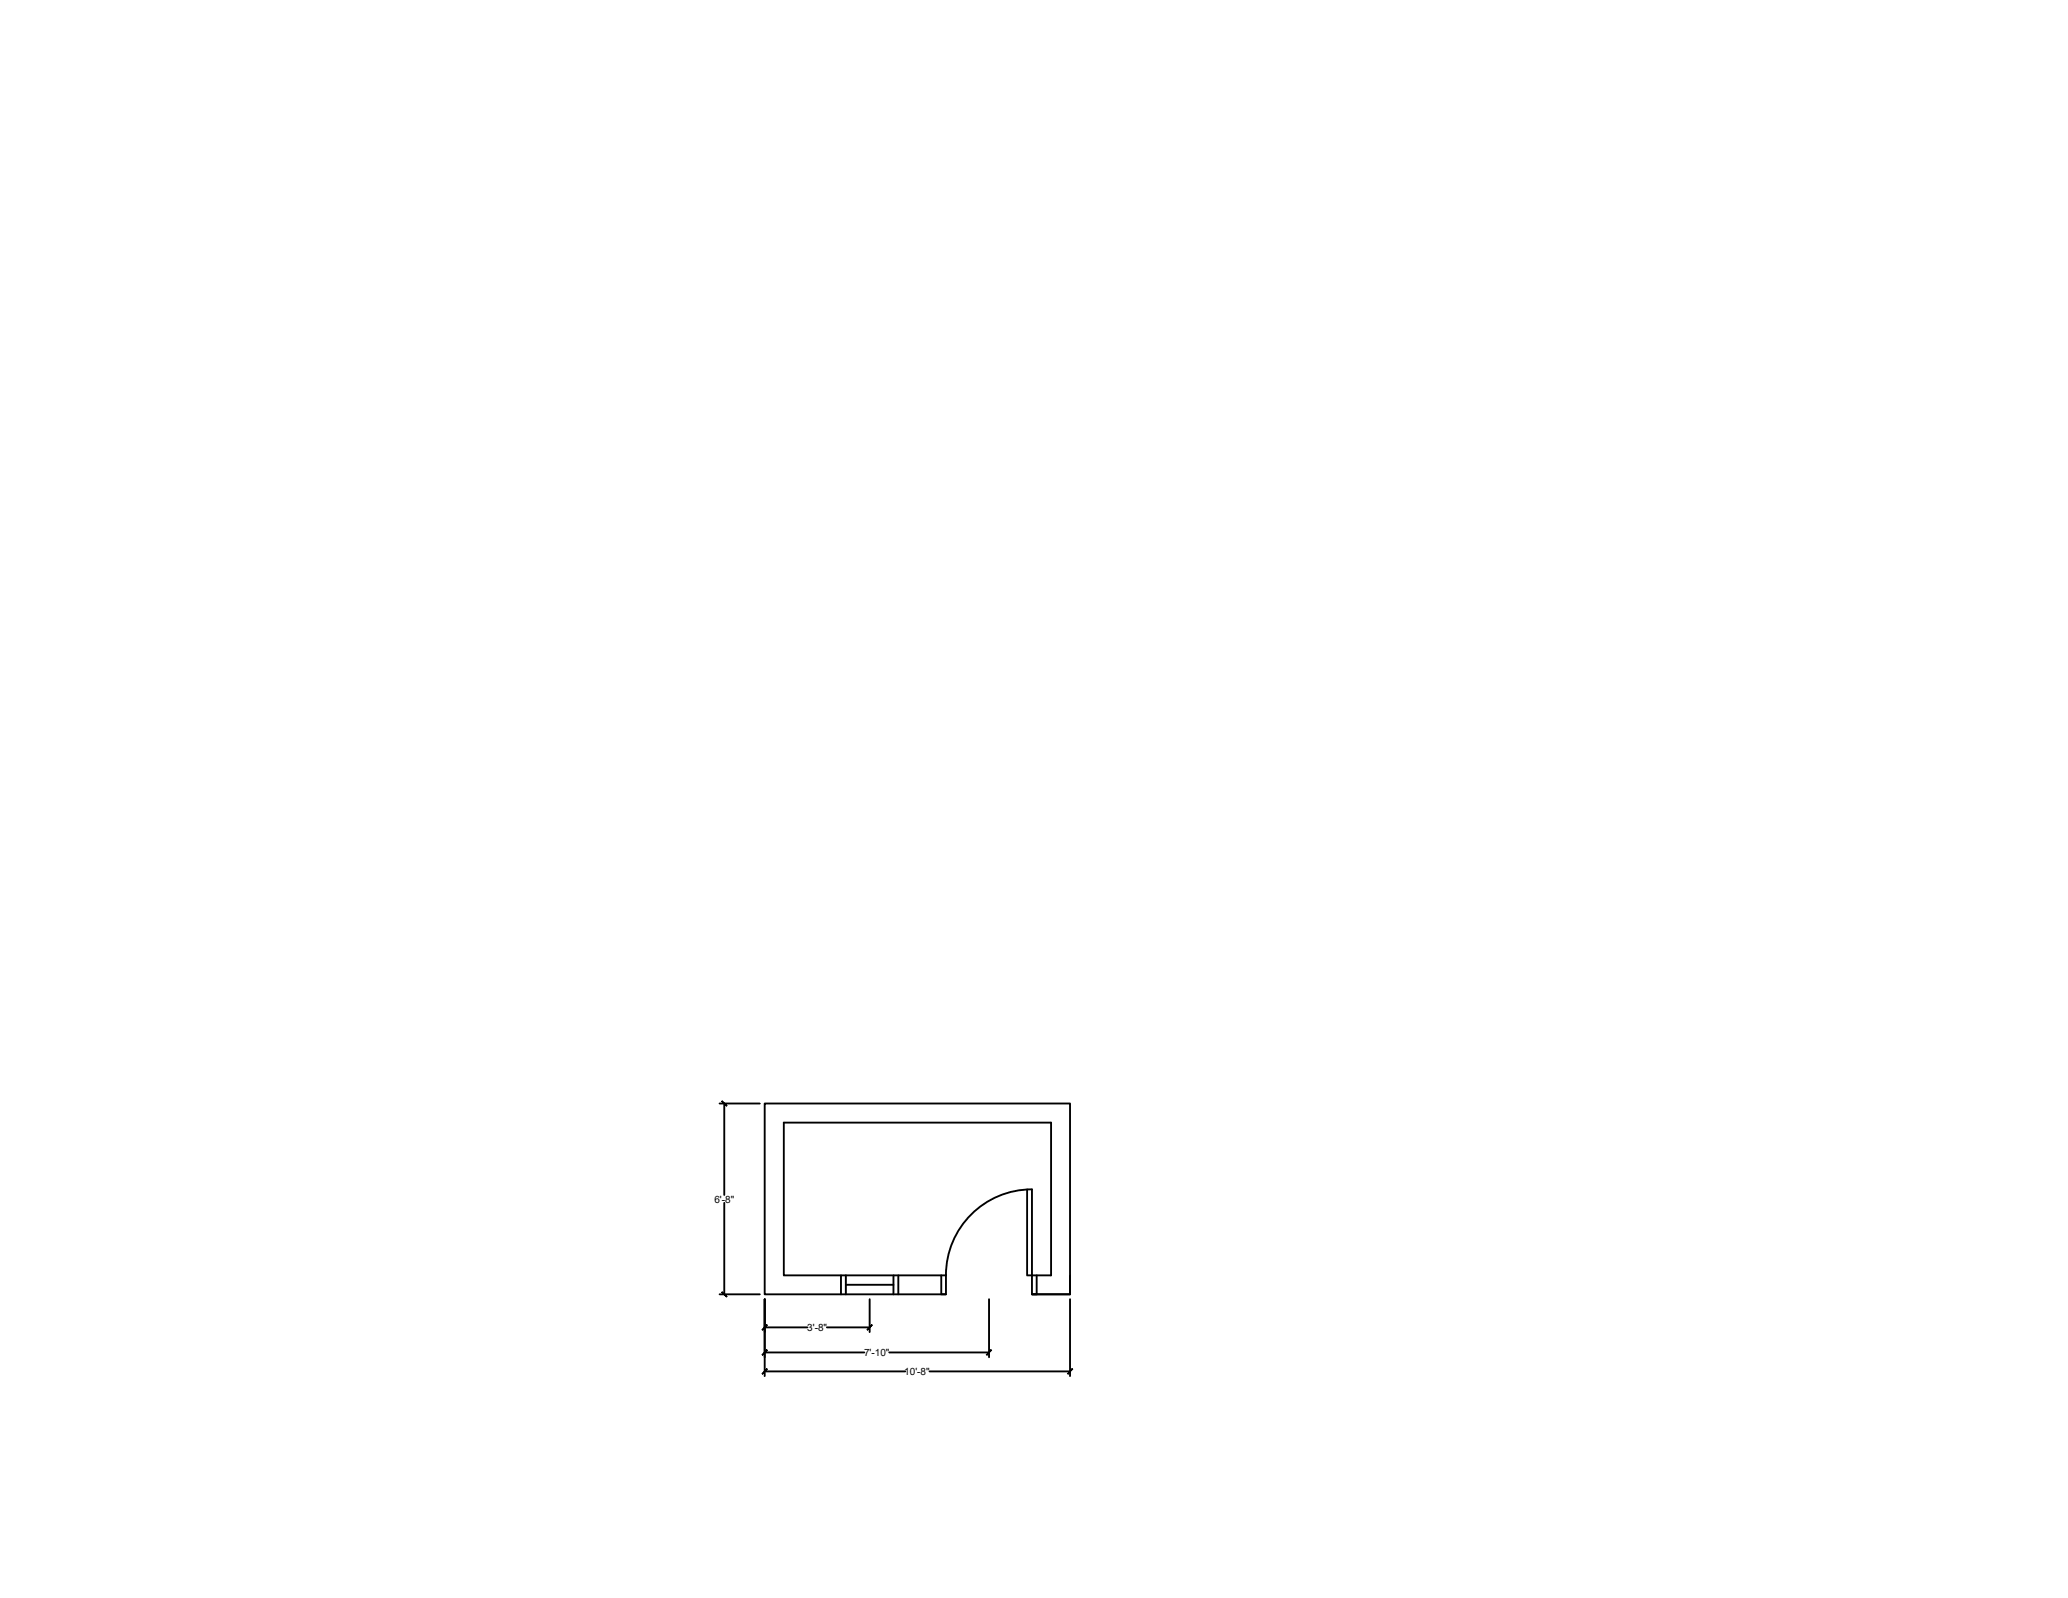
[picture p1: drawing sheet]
<svg xmlns="http://www.w3.org/2000/svg" width="279mm" height="216mm" viewBox="0 0 279 216" stroke-linecap="round" stroke-linejoin="round" font-family="sans-serif">
<defs><g id="words">
<g font-size="1.4">
<text x="96.5" y="162.5">6'-8&quot;</text>
<text x="109.1" y="179.8">3'-8&quot;</text>
<text x="116.7" y="183.2">7'-10&quot;</text>
<text x="122.2" y="185.8">10'-8&quot;</text>
</g>
</g></defs>
<!-- layer: 0 -->
<g fill="none" stroke="#000" stroke-width=".25">
<path d="M97.2 149.1h5.5M97.9 149.1v12.4M97.2 174.9h5.5M97.9 162.5v12.4M103.3 175.5v10.4M103.3 179.3h5.8M111.7 179.3h5.8M113.6 172.3v2.6M114.3 172.3v2.6M114.3 173.6h6.4M117.5 175.5v4.5M120.7 172.3v2.6"/>
<path d="M121.4 172.3v2.6M127.2 172.3v2.6h.6v-2.6M127.8 172.3a11.6 11.6 0 0 1 11.6-11.6v11.6M127.8 172.3h-21.9v-20.6h36.1v20.6h-2.6M133.6 175.5v7.9M138.8 160.7v11.6h.6M139.4 172.3v2.6h5.2v-2.6M140.1 172.3v2.6h-.7h5.2v-25.8h-41.3v25.8h24.5M144.6 175.5v10.4M103.3 182.7h13.5M103.3 185.3h19M120.1 182.7h13.5"/>
<path d="M125.6 185.3h19"/>
</g>
<g fill="#000" stroke="#000" stroke-width=".14">
<path d="M97.5 148.8l.6 .7 .1-.1zM97.5 148.8l.1-.1 .6 .7z"/>
<path d="M97.6 174.5l-.1 .1 .7 .6zM97.5 174.6l.7 .6h-.1z"/>
<path d="M103.6 179l-.6 .7 .7-.7zM103.6 179l-.6 .7v-.1z"/>
<path d="M117.1 179.6l.1 .1 .6-.7zM117.8 179h.1l-.7 .7z"/>
<path d="M103.6 182.4l-.6 .7 .7-.7zM103.6 182.4l-.6 .7v-.1z"/>
<path d="M103.6 184.9l-.6 .7 .7-.6zM103 185.6l.6-.7-.6 .7z"/>
<path d="M133.9 182.4l-.6 .6v.1zM133.9 182.4h.1l-.7 .7z"/>
<path d="M144.9 184.9l-.7 .7h.1zM144.9 184.9v.1l-.6 .6z"/>
</g>
<use href="#words"/>
</svg>
